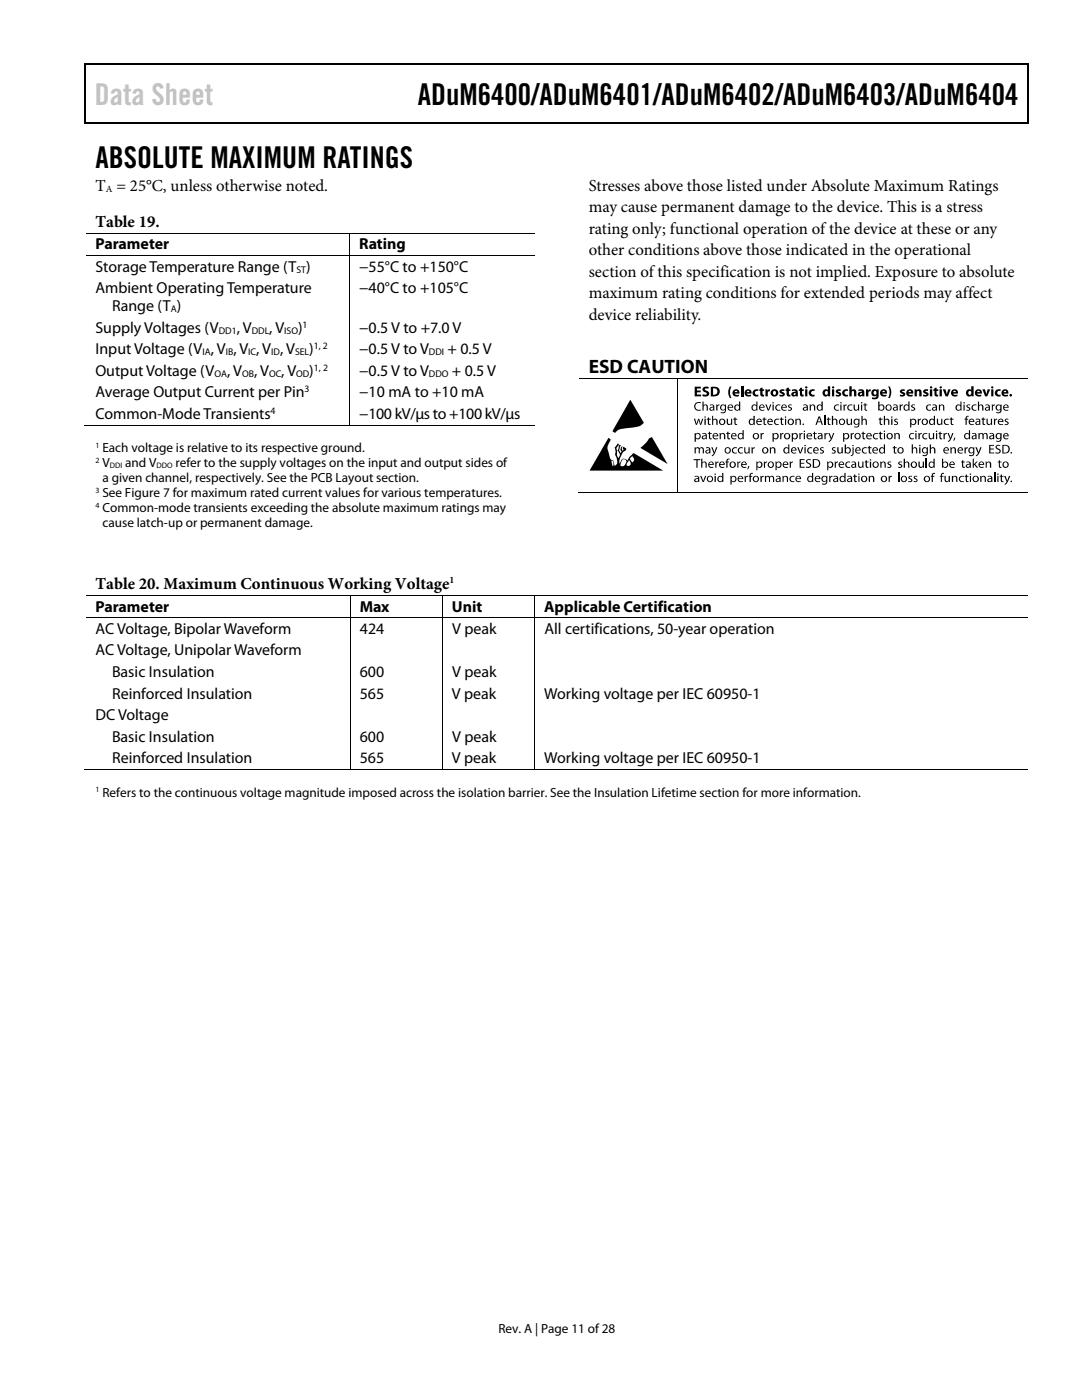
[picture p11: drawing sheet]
<svg xmlns="http://www.w3.org/2000/svg" width="216mm" height="279mm" viewBox="0 0 216 279" stroke-linecap="round" stroke-linejoin="round" font-family="sans-serif">
<defs><g id="words">
<text font-size="6" fill="#c0c0c0" x="18.9" y="21">Data Sheet</text>
<g font-size="6">
<text x="83.4" y="21">ADuM6400/ADuM6401/ADuM6402/ADuM6403/ADuM6404</text>
<text x="19" y="33.6">ABSOLUTE MAXIMUM RATINGS</text>
</g>
<text font-size="3.9" x="117.5" y="74.5">ESD CAUTION</text>
<g font-size="3.3">
<text x="19" y="38.1">T = 25°C, unless otherwise noted.</text>
<text x="117.5" y="38.1">Stresses above those listed under Absolute Maximum Ratings</text>
<text x="19" y="45.2">Table 19.</text>
<text x="117.5" y="42.4">may cause permanent damage to the device. This is a stress</text>
<text x="117.5" y="46.7">rating only; functional operation of the device at these or any</text>
<text x="117.5" y="50.9">other conditions above those indicated in the operational</text>
<text x="117.5" y="55.2">section of this specification is not implied. Exposure to absolute</text>
<text x="117.5" y="59.5">maximum rating conditions for extended periods may affect</text>
<text x="117.5" y="63.8">device reliability.</text>
<text x="19.1" y="117.5">Table 20. Maximum Continuous Working Voltage</text>
</g>
<g font-size="3.2">
<text x="19" y="49.8">Parameter</text>
<text x="71.7" y="49.8">Rating</text>
<text x="19" y="54.3">Storage Temperature Range (T )</text>
<text x="19" y="58.6">Ambient Operating Temperature</text>
<text x="71.7" y="54.3">−55°C to +150°C</text>
<text x="71.7" y="58.5">−40°C to +105°C</text>
<text x="22.4" y="62.1">Range (T )</text>
<text x="19" y="66.4">Supply Voltages (V</text>
<text x="19" y="70.7">Input Voltage (V , V , V , V , V</text>
<text x="47.2" y="66.4">, V</text>
<text x="53.7" y="66.4">, V</text>
<text x="59.5" y="66.4">)</text>
<text x="61.7" y="70.7">)</text>
<text x="71.7" y="70.7">−0.5 V to V</text>
<text x="71.7" y="66.4">−0.5 V to +7.0 V</text>
<text x="89.3" y="70.7">+ 0.5 V</text>
<text x="19" y="75">Output Voltage (V</text>
<text x="45.3" y="75">, V</text>
<text x="50.7" y="75">, V</text>
<text x="56.1" y="75">, V</text>
<text x="61.7" y="75">)</text>
<text x="71.7" y="75">−0.5 V to V</text>
<text x="90.2" y="75">+ 0.5 V</text>
<text x="19" y="79.3">Average Output Current per Pin</text>
<text x="19" y="83.6">Common-Mode Transients</text>
<text x="71.7" y="79.3">−10 mA to +10 mA</text>
<text x="71.7" y="83.6">−100 kV/μs to +100 kV/μs</text>
<text x="19" y="122.1">Parameter</text>
<text x="71.8" y="122.1">Max</text>
<text x="90.2" y="122.1">Unit</text>
<text x="108.6" y="122.1">Applicable Certification</text>
<text x="19" y="126.5">AC Voltage, Bipolar Waveform</text>
<text x="19" y="130.8">AC Voltage, Unipolar Waveform</text>
<text x="71.8" y="126.5">424</text>
<text x="90.2" y="126.5">V peak</text>
<text x="108.6" y="126.5">All certifications, 50-year operation</text>
<text x="22.4" y="135.1">Basic Insulation</text>
<text x="71.8" y="135.1">600</text>
<text x="90.2" y="135.1">V peak</text>
<text x="19" y="143.7">DC Voltage</text>
<text x="22.4" y="139.4">Reinforced Insulation</text>
<text x="71.8" y="139.4">565</text>
<text x="90.2" y="139.4">V peak</text>
<text x="108.6" y="139.4">Working voltage per IEC 60950-1</text>
<text x="22.4" y="148">Basic Insulation</text>
<text x="71.8" y="148">600</text>
<text x="90.2" y="148">V peak</text>
<text x="22.4" y="152.3">Reinforced Insulation</text>
<text x="71.8" y="152.3">565</text>
<text x="90.2" y="152.3">V peak</text>
<text x="108.6" y="152.3">Working voltage per IEC 60950-1</text>
</g>
<g font-size="2.6">
<text x="20.4" y="90.3">Each voltage is relative to its respective ground.</text>
<text x="20.4" y="93.3">V</text>
<text x="25" y="93.3">and V</text>
<text x="35" y="93.3">refer to the supply voltages on the input and output sides of</text>
<text x="20.4" y="99.3">See Figure 7 for maximum rated current values for various temperatures.</text>
<text x="20.4" y="96.3">a given channel, respectively. See the PCB Layout section.</text>
<text x="20.4" y="102.3">Common-mode transients exceeding the absolute maximum ratings may</text>
<text x="20.4" y="105.3">cause latch-up or permanent damage.</text>
<text x="20.4" y="159">Refers to the continuous voltage magnitude imposed across the isolation barrier. See the Insulation Lifetime section for more information.</text>
<text x="99.5" y="266">Rev. A | Page 11 of 28</text>
</g>
<g font-size="1.9">
<text x="21.1" y="38.3">A</text>
<text x="59.2" y="54.4">ST</text>
<text x="34.1" y="62.3">A</text>
<text x="60.4" y="65.4">1</text>
<text x="40.4" y="70.9">IA</text>
<text x="43.7" y="66.6">DD1</text>
<text x="45" y="70.9">IB</text>
<text x="49.6" y="70.9">IC</text>
<text x="50.2" y="66.6">DDL</text>
<text x="54.1" y="70.9">ID</text>
<text x="56.7" y="66.6">ISO</text>
<text x="58.9" y="70.9">SEL</text>
<text x="62.6" y="69.7">1, 2</text>
<text x="85.6" y="70.9">DDI</text>
<text x="42.8" y="75.2">OA</text>
<text x="48.3" y="75.2">OB</text>
<text x="53.7" y="75.2">OC</text>
<text x="59.1" y="75.2">OD</text>
<text x="62.6" y="74">1, 2</text>
<text x="85.6" y="75.2">DDO</text>
<text x="54" y="82.5">4</text>
<text x="60.8" y="78.3">3</text>
<text x="89.7" y="116.3">1</text>
</g>
<g font-size="1.6">
<text x="19" y="89.4">1</text>
<text x="19" y="92.4">2</text>
<text x="21.9" y="93.5">DDI</text>
<text x="31.2" y="93.5">DDO</text>
<text x="19" y="98.4">3</text>
<text x="19" y="101.4">4</text>
<text x="19" y="158.1">1</text>
</g>
</g></defs>
<g fill="#000">
<path d="M16.9 12.7h.2v1h-.2zM205.1 12.7h.2v1h-.2zM205.1 12.7h.2v.3h-.2zM81 24.4h.3v.3h-.3zM205.1 24.4h.2v.3h-.2zM138.6 77.2h1.2v.3h-.7v.4h.7v.4h-.7v.4h.8v.4h-1.3zM140.4 77.3l.9-.1 .1 .1-.1 .3a.49 .49 0 0 0-.7 .1l.2 .2a.64 .64 0 0 1 .7 .7 .64 .64 0 0 1-.8 .5l-.6-.1 .1-.3 .7 .1 .2-.2-.2-.2a.75 .75 0 0 1-.7-.9zM145.6 77.1h.4a2.39 2.39 0 0 0 0 2.3h-.3a1.98 1.98 0 0 1-.1-2.3zM147.8 77.1h.5v2h-.5zM150.4 77.9l.2-.2h.7v.3a.42 .42 0 0 0-.7 .4 .42 .42 0 0 0 .7 .3v.4a.76 .76 0 0 1-1-.2 .76 .76 0 0 1 .1-1zM151.7 77.4l.4-.1v.4h.4v.3h-.4l.1 .7 .3 .1v.3h-.3a.45 .45 0 0 1-.5-.5v-.6h-.2v-.3h.2zM152.7 77.7h.4v.3l.3-.3h.2v.4l-.4 .2v.8h-.5z"/>
<path d="M155.6 77.9l.5-.2 .4 .1v.2l-.5 .1 .2 .2a.43 .43 0 0 1 .3 .6l-.5 .2-.5-.1 .1-.3 .4 .1 .2-.1-.6-.4zM157 77.4l.4-.1v.4h.3v.3h-.3v.7l.3 .1v.3h-.3a.45 .45 0 0 1-.4-.5v-.6h-.2v-.3h.2zM159.6 77.4l.4-.1v.4h.4v.3h-.4l.1 .7 .3 .1v.3h-.3a.45 .45 0 0 1-.5-.5v-.6h-.2v-.3h.2zM161.6 77.9l.8-.2h.2l-.1 .3a.43 .43 0 0 0-.7 .4 .43 .43 0 0 0 .7 .3l.1 .4a.76 .76 0 0 1-1-.2 .76 .76 0 0 1 0-1zM166.8 77.9l.6-.2 .4 .1-.1 .2-.5 .1 .3 .2a.43 .43 0 0 1 .3 .6l-.6 .2-.4-.1v-.3l.4 .1 .2-.1-.6-.4zM168.3 77.9l.8-.2h.1v.3a.42 .42 0 0 0-.7 .4 .42 .42 0 0 0 .7 .3v.4a.76 .76 0 0 1-1-.2 .76 .76 0 0 1 .1-1zM169.5 77.1h.4v.8a.53 .53 0 0 1 .7-.2 .53 .53 0 0 1 .3 .6v.8h-.5v-.9l-.2-.2-.3 .2v.9h-.4zM172.8 77.7h.4v.3l.3-.3h.2v.4h-.2l-.2 .2v.8h-.5zM177.2 77.1h.3a2.08 2.08 0 0 1 0 2.3h-.3a2.39 2.39 0 0 0 0-2.3zM179.6 77.9l.6-.2 .4 .1-.1 .2-.5 .1 .3 .2a.43 .43 0 0 1 .3 .6l-.6 .2-.5-.1 .1-.3 .4 .1 .2-.1-.6-.4zM182.5 77.7h.4v.2l.2-.2a.54 .54 0 0 1 .8 .6v.8h-.5v-.9l-.2-.2-.3 .3v.8h-.4zM184.3 77.9l.5-.2 .4 .1-.1 .2-.5 .1 .6 .4v.4l-.2 .2-.8-.1 .1-.3 .3 .1 .2-.1-.6-.4z"/>
<path d="M186.5 77.4l.4-.1v.4h.3v.3h-.3v.7l.3 .1v.3h-.3a.45 .45 0 0 1-.4-.5v-.6h-.3v-.3h.3zM188.1 77.7h.5l.3 1 .3-1h.5l-.6 1.4h-.4zM196 77.7h.5l.3 1 .3-1h.5l-.6 1.4h-.4zM198.7 77.9l.8-.2h.2l-.1 .3a.41 .41 0 0 0-.6 .4 .41 .41 0 0 0 .6 .3l.1 .4a.76 .76 0 0 1-1-.2 .76 .76 0 0 1 0-1zM125.8 79.8l2.7 4.6-.3 .2a3.8 3.8 0 0 1-2.7 .8l-.6 .1a2.22 2.22 0 0 0-2.2 .9l-.5-.3zM129.5 87.5l.6-.3 3.1 5.4-5.4-3.2 1.1-1zM138.6 89.3h.2v.2a.46 .46 0 0 1 .8 0l.4-.3 .4 .2 .1 1.1h-.3v-.9l-.3-.2-.3 .3v.8h-.2v-.9l-.3-.2-.2 .2-.1 .9h-.2zM138.5 83.6h.2l.3 1 .3-1h.2l.3 1 .3-1h.2l-.4 1.2h-.2l-.3-1-.3 1h-.2zM138.4 91.6h1.3v.2h-.5v1.5h-.2v-1.5h-.6zM138.8 80.5a1.06 1.06 0 0 1 1.1-.2l-.1 .2a.72 .72 0 0 0-1.1 .6 .72 .72 0 0 0 1.1 .6l.1 .2a.92 .92 0 0 1-1.2-.3 .92 .92 0 0 1 .1-1.1zM139.9 91.5h.2v.8a.51 .51 0 0 1 .8 0l.1 1h-.2v-.6a.32 .32 0 0 0-.3-.4 .32 .32 0 0 0-.4 .3v.7h-.2zM139.7 95h.3l.3 1 .4-1h.2l-.5 1.2h-.2z"/>
<path d="M140.2 80.1h.2v.8l.4-.2 .4 .2v1h-.2v-.8a.31 .31 0 0 0-.4-.2 .31 .31 0 0 0-.2 .3v.7h-.2zM141.2 83.4l.3-.1v.3h.3v.2h-.3v.8h.3l-.1 .2h-.3l-.1-.2-.1-.8h-.2zM141.5 86.2l.2-.1v.3h.3v.2h-.3v.8l.3 .1-.1 .2h-.2l-.2-.3v-.8h-.3v-.2h.3zM142.1 83h.2v.8l.3-.2h.3a1.23 1.23 0 0 1 .3 1.2h-.3v-.5a.35 .35 0 0 0-.1-.5 .35 .35 0 0 0-.5 .2v.8h-.2zM141.9 89.3h.3l.3 1 .4-1h.3l-.7 1.5-.4 .3-.1-.2 .4-.5zM142.7 92.1h.2v.3l.5-.3v.2h-.3l-.1 .3v.7h-.3zM142.9 80.7h.2v.3l.5-.3v.2l-.3 .1-.1 .2v.7h-.3zM143.6 86.4h.2v.2l.1-.1a.52 .52 0 0 1 .7 .1l.1 1.1h-.2v-.7a.32 .32 0 0 0-.3-.4 .32 .32 0 0 0-.4 .3v.8h-.2zM145.1 91.6h.5v.1l-.4 .2v.2h.3v.2h-.3v1h-.3v-1h-.2v-.2h.2zM145.1 86.2l.3-.1v.3h.3v.2h-.3v.8l.3 .1v.2h-.4l-.2-.3v-.8h-.2v-.2h.2zM145 83.6h.2l.1 .9 .2 .1 .4-.2v-.8h.2v1.2h-.2v-.2l-.1 .1a.48 .48 0 0 1-.7-.1zM146.5 83.4l.3-.1v.3h.3v.2h-.3v.8h.3v.2h-.4l-.1-.2-.1-.8h-.2z"/>
<path d="M146.2 89.4l.5-.2 .4 .1-.1 .2a.48 .48 0 0 0-.7 .4 .48 .48 0 0 0 .7 .4v.1a.66 .66 0 0 1-.8-.1 .66 .66 0 0 1 0-.9zM147.1 92.1h.2v.3l.4-.3v.2l-.4 .3v.7h-.2zM147.4 89.4l.5-.2 .3 .1v.2a.48 .48 0 0 0-.8 .4 .48 .48 0 0 0 .8 .4v.1a.66 .66 0 0 1-.8-.1 .66 .66 0 0 1 0-.9zM148.6 95h.2v.2l.4-.2v.2h-.2l-.2 .2v.8h-.2zM149.3 93h.2l-.2 .6-.2 .1zM149.7 94.5l.5-.1v.2l-.4 .1v.3h.3v.1h-.3v1.1h-.2v-1.1h-.2v-.1h.2zM148.5 89.3h.2v.9l.3 .1 .3-.2 .1-.8h.2v1.2h-.2v-.2l-.1 .1a.48 .48 0 0 1-.7-.1zM149.9 89.3h.3v.2l.4-.3v.3l-.4 .2v.8h-.2zM151.7 95h.3v.2l.4-.2v.2l-.4 .2v.8h-.3zM151.7 86.4h.3v.3l.4-.3v.2l-.2 .1-.2 .2v.8h-.2zM152.4 92.1h.2v.3l.5-.3v.2l-.4 .3v.7h-.3zM152.4 83.4l.2-.1v.3h.3v.2h-.3v.8h.3l-.1 .2h-.2l-.2-.2v-.8h-.2z"/>
<path d="M152.6 95h.2v.2l.3-.2h.3l.2 .2 .3-.2h.3l.3 .5v.7h-.3v-.9l-.2-.2-.3 .2-.1 .9h-.2v-.9l-.2-.2-.3 .2v.9h-.3zM152.7 80.7h.3l.3 1 .4-1h.2l-.5 1.2h-.2zM153.6 89.3h.2v.2l.1-.1a.49 .49 0 0 1 .7 0l.1 1.1h-.2l-.1-.9-.2-.2-.4 .3v.8h-.2zM154.6 83.7l.5-.2 .3 .1v.2a.48 .48 0 0 0-.7 .4 .48 .48 0 0 0 .7 .4v.2a.65 .65 0 0 1-.8-.2 .65 .65 0 0 1 0-.9zM155.7 86.4h.2v.3l.4-.3v.2l-.2 .1-.2 .2v.8h-.2zM154.9 80.9l.5-.2 .3 .1v.1a.48 .48 0 0 0-.8 .4 .48 .48 0 0 0 .8 .4v.2a.67 .67 0 0 1-.9-.1 .67 .67 0 0 1 .1-.9zM155.8 83.4l.2-.1v.3h.4v.2h-.4l.1 .8h.2v.2h-.3l-.2-.2v-.8h-.2zM156.1 95h.2v.2l.1-.1a.52 .52 0 0 1 .8 0v1.1h-.2v-.9l-.3-.2-.3 .3v.8h-.3zM157.3 80.9l.4-.2 .3 .1-.1 .1h-.4v.2l.2 .1a.36 .36 0 0 1 .3 .3 .36 .36 0 0 1-.2 .4h-.6l.1-.2 .5 .1v-.3l-.2-.1a.36 .36 0 0 1-.3-.5zM157.6 92.1h.2v.3l.4-.3v.2h-.2l-.2 .3v.7h-.2zM157.7 95.1l.5-.1h.4l-.1 .2a.48 .48 0 0 0-.7 .4 .48 .48 0 0 0 .7 .4v.2a.66 .66 0 0 1-.8-.2 .66 .66 0 0 1 0-.9zM158.7 83.6h.2v.2l.1-.1a.49 .49 0 0 1 .7 0l.1 1.1h-.2v-.5a.35 .35 0 0 0-.2-.5 .35 .35 0 0 0-.5 .2v.8h-.2z"/>
<path d="M159.1 89.3h.2l.4 1 .3-1h.3l-.5 1.2h-.2zM159.5 86.4h.2v.3l.4-.3v.2l-.4 .3v.8h-.2zM160.2 84.6h.2v.2h-.2zM159.6 91.6h.9v.2h-.7v.6h.7v.1h-.7v.7h.8v.1h-1zM160.9 91.8l.5-.2 .4 .1-.1 .2-.3-.1-.3 .1v.3l.3 .2a.51 .51 0 0 1 .4 .7l-.6 .3-.4-.1v-.2l.2 .1a.42 .42 0 0 0 .6-.3l-.3-.3a.48 .48 0 0 1-.4-.8zM161.5 80.7h.3v.2l.1-.1a.5 .5 0 0 1 .7 .1l.1 1h-.3v-.8l-.3-.2-.3 .2v.8h-.2zM161.2 89.4l.6-.2 .3 .1-.1 .2a.48 .48 0 0 0-.7 .4 .48 .48 0 0 0 .7 .4l.1 .1a.66 .66 0 0 1-.9-.1 .66 .66 0 0 1 0-.9zM162.4 86.2l.2-.1v.3h.4v.2h-.4l.1 .8 .2 .1v.2h-.3l-.2-.3v-.8h-.2v-.2h.2zM163.7 89.4l.3-.2 .4 .1-.1 .2-.3-.1-.2 .2 .6 .5a.51 .51 0 0 1-.8 .3v-.1h.5v-.2l-.2-.1a.36 .36 0 0 1-.2-.6zM164.5 83h.2v1.8h-.2zM164.5 86.4h.2v.3l.4-.3v.2l-.3 .3-.1 .8h-.2zM165.2 83.4l.2-.1v.3h.3v.2h-.3v.8h.3v.2h-.3l-.2-.2v-.8h-.2z"/>
<path d="M165.4 95h.3v.2l.4-.2v.2h-.2l-.2 .3v.7h-.2zM165.3 86.4h.2l.4 1 .3-1h.3l-.7 1.5-.4 .3-.1-.2a.4 .4 0 0 0 .5-.5zM166 83h.2v.8l.3-.2h.3a1.26 1.26 0 0 1 .3 1.2h-.2l-.1-.9-.3-.2-.3 .3v.8h-.2zM166 89.4l.4-.2 .3 .1v.2h-.4v.2l.1 .1a.36 .36 0 0 1 .4 .3 .36 .36 0 0 1-.2 .4l-.7-.1 .1-.1 .3 .1 .2-.2-.5-.5zM166.5 92.1h.3v.3l.4-.3v.2h-.2l-.2 .3v.7h-.2zM166.6 80.9l.5-.2 .3 .1v.1a.48 .48 0 0 0-.8 .5 .48 .48 0 0 0 .8 .3v.2a.66 .66 0 0 1-.9-.1 .66 .66 0 0 1 .1-.9zM167.1 89.3h.2v.9l.3 .1 .3-.2v-.8h.3v1.2h-.2v-.2l-.1 .1a.47 .47 0 0 1-.8-.1zM168.3 80.7h.2v.3l.4-.3v.2l-.3 .3v.7h-.3zM168.8 92.3l.5-.2 .4 .1-.1 .1a.48 .48 0 0 0-.7 .5 .48 .48 0 0 0 .7 .4l.1 .1a.66 .66 0 0 1-.9-.1 .66 .66 0 0 1 0-.9zM169.7 86.4h.2l.1 .3 .4-.3v.2l-.4 .3v.8h-.2zM168.9 83.6h.3v.9l.2 .1 .4-.2v-.8h.2v1.2h-.2v-.2l-.1 .1a.48 .48 0 0 1-.7-.1zM169.2 80.9l.6-.2 .3 .1-.1 .1a.48 .48 0 0 0-.7 .4 .48 .48 0 0 0 .7 .4l.1 .2a.66 .66 0 0 1-.9-.1 .66 .66 0 0 1 0-.9z"/>
<path d="M170.4 94.7h.3v.3h.3v.1h-.3v.9h.3l-.1 .2h-.3l-.1-.2-.1-.9h-.2v-.1h.2zM170.3 80.7h.3v.9l.3 .2 .3-.3v-.8h.2v1.2h-.2v-.2l-.1 .2a.49 .49 0 0 1-.7-.1zM171.9 83h.2v.8l.3-.2h.3a1.31 1.31 0 0 1 .3 1.2h-.3v-.7a.31 .31 0 0 0-.2-.4 .31 .31 0 0 0-.4 .4v.7h-.2zM171.2 92.1h.2l.1 .9 .2 .2 .4-.3v-.8h.2v1.2h-.2v-.1l-.1 .1a.45 .45 0 0 1-.7-.1zM172.1 86.2l.2-.1v.3h.4v.2h-.4l.1 .8 .3 .1v.2h-.4l-.2-.3v-.8h-.2v-.2h.2zM172.5 80.5l.2-.1v.3h.4v.2h-.4l.1 .8 .2 .1v.1l-.3 .1-.2-.2v-.9h-.2v-.2h.2zM172.1 89.4l.6-.2 .3 .1-.1 .2a.48 .48 0 0 0-.7 .4 .48 .48 0 0 0 .7 .4l.1 .1a.66 .66 0 0 1-.9-.1 .66 .66 0 0 1 0-.9zM172.7 91.9l.3-.1v.3h.3v.2h-.3v.8l.3 .1v.1l-.4 .1-.2-.3v-.8h-.1zM173.3 95h.2l.1 .2 .1-.1a.5 .5 0 0 1 .7 0l.1 1.1h-.3v-.9l-.3-.2-.3 .3v.8h-.2zM173.3 89h.3v.3h.3v.2h-.3v.8h.3l-.1 .2h-.3l-.1-.2-.1-.8h-.2zM174.3 86.6l.6-.2 .3 .1-.1 .1a.48 .48 0 0 0-.7 .4 .48 .48 0 0 0 .7 .4l.1 .2a.66 .66 0 0 1-.9-.1 .66 .66 0 0 1 0-.9zM175.6 92.1h.3v.2l.1-.1a.47 .47 0 0 1 .7 .1v1h-.2v-.8l-.3-.2-.3 .3v.7h-.2z"/>
<path d="M175.5 83.4l.2-.1v.3h.4v.2h-.4l.1 .8h.3v.2h-.4l-.2-.2v-.8h-.2zM175.5 86.2l.3-.1v.3h.3v.2h-.3v.8l.3 .1-.1 .2h-.3l-.1-.3-.1-.8h-.2v-.2h.2zM176.4 83h.2v.8l.3-.2h.3a1.26 1.26 0 0 1 .3 1.2h-.3v-.5a.35 .35 0 0 0-.1-.5 .35 .35 0 0 0-.5 .2v.8h-.2zM177.1 92.3l.4-.2 .3 .1v.1h-.4v.2l.2 .1a.38 .38 0 0 1 .3 .3 .38 .38 0 0 1-.2 .4h-.7l.1-.2 .3 .1 .3-.2-.6-.4zM177.3 95h.2v.2l.4-.2v.2h-.2l-.1 .2-.1 .8h-.2zM178.5 83.7l.4-.2 .3 .1-.1 .2h-.4v.2l.2 .1a.38 .38 0 0 1 .3 .3 .38 .38 0 0 1-.2 .4l-.6-.1v-.1l.4 .1 .2-.2-.6-.5zM178.4 86.4h.2l.1 .2 .1-.1a.5 .5 0 0 1 .7 .1l.1 1.1h-.3v-.9l-.3-.2-.3 .2v.9h-.2zM178.1 89.3h.3v-.3h.2v.3h.3v.2h-.3v.8h.3v.2l-.5-.1v-.9h-.3zM179.2 94.4h.2v1.8h-.2zM179.3 92.3l.4-.2 .3 .1-.1 .1h-.4v.2l.2 .1a.37 .37 0 0 1 .3 .3 .37 .37 0 0 1-.2 .4h-.6v-.2l.4 .1 .2-.2-.5-.4zM179.5 80.7h.2v.3l.5-.3v.2l-.3 .1-.1 .2-.1 .7h-.2zM180.3 91.5h.3v.8l.3-.2h.3a1.29 1.29 0 0 1 .2 1.2h-.2v-.7a.32 .32 0 0 0-.3-.3 .32 .32 0 0 0-.3 .3v.7h-.3z"/>
<path d="M181.3 95.1l.4-.1h.3l-.1 .2-.2-.1-.2 .2 .6 .6a.52 .52 0 0 1-.9 .2l.1-.1 .3 .1 .2-.2-.5-.5zM181.9 80.9l.4-.2 .3 .1-.1 .1h-.4v.2l.2 .1a.38 .38 0 0 1 .3 .6l-.5 .2-.3-.1v-.2l.3 .1 .3-.2-.6-.4zM181.9 88.7h.3v.8a.49 .49 0 0 1 .8-.1v1.1h-.2v-.9l-.3-.2-.3 .3v.8h-.3zM182.4 95.1l.4-.1h.2v.2h-.4v.2l.2 .1a.37 .37 0 0 1 .3 .3 .37 .37 0 0 1-.2 .4l-.6-.1v-.1l.3 .1 .3-.2-.6-.5zM181.6 86.6l.5-.2 .3 .1-.1 .1a.48 .48 0 0 0-.7 .4 .48 .48 0 0 0 .7 .4l.1 .2a.66 .66 0 0 1-.9-.1 .66 .66 0 0 1 .1-.9zM183.1 83.6h.2v.2l.5-.3v.3h-.2l-.2 .3v.7h-.3zM183.3 86.4h.2v.3l.4-.3v.2l-.2 .1-.2 .2v.8h-.2zM183.3 92.1h.2v.9l.3 .2 .3-.3v-.8h.3v1.2h-.3v-.1v.1a.47 .47 0 0 1-.8-.1zM184.7 91.5h.3v1.8h-.3zM184.2 86.6l.5-.2 .3 .1v.1a.48 .48 0 0 0-.7 .4 .48 .48 0 0 0 .7 .4v.2a.66 .66 0 0 1-.8-.1 .66 .66 0 0 1 0-.9zM185.5 88.7h.3v.8l.3-.2h.3a1.27 1.27 0 0 1 .2 1.2h-.2v-.9l-.3-.2-.3 .3v.8h-.3zM185 80.9l.5-.2 .3 .1-.1 .1a.47 .47 0 0 0-.7 .4 .47 .47 0 0 0 .7 .4l.1 .2a.66 .66 0 0 1-.9-.1 .66 .66 0 0 1 .1-.9z"/>
<path d="M186.1 94.5l.5-.1v.2l-.4 .1-.1 .3h.4v.1h-.4v1.1h-.2v-1.1h-.2v-.1h.2zM185.3 86.4h.2l.1 .9 .2 .2 .3-.2 .1-.9h.2v1.3h-.2v-.3l-.1 .2a.44 .44 0 0 1-.7-.1zM187.3 80.7h.2l.1 .2v-.1a.49 .49 0 0 1 .7 .1l.1 1h-.2v-.8l-.3-.2-.3 .3v.7h-.3zM187.5 86.2l.2-.1v.3h.3v.2h-.3v.6v.2l.3 .1-.1 .2h-.2l-.2-.3v-.8h-.2zM187.9 94.5l.5-.1-.1 .2-.3 .1-.1 .3h.4v.1h-.4v1.1h-.2v-1.1h-.2v-.1h.2zM186.9 83.6h.3v.9l.3 .1 .3-.2v-.8h.2v1.2h-.2v-.2l-.1 .1a.47 .47 0 0 1-.7-.1zM188.3 86.4h.2v.3l.4-.3v.2l-.2 .1-.2 .2v.8h-.2zM189.1 86.4h.2l.4 1 .3-1h.3l-.7 1.5-.4 .3-.1-.2 .4-.4zM188.5 83.7l.5-.2 .3 .1v.2a.48 .48 0 0 0-.7 .4 .48 .48 0 0 0 .7 .4v.2a.66 .66 0 0 1-.8-.2 .66 .66 0 0 1 0-.9zM188.5 95h.2v.9l.3 .1 .3-.2v-.8h.2v1.2h-.2v-.2l-.1 .1a.47 .47 0 0 1-.7-.1zM189.6 89.3h.2l.1 .2 .1-.1a.47 .47 0 0 1 .7 0l.1 1.1h-.3v-.9l-.3-.2-.3 .3v.8h-.2zM189.5 83.6h.2v-.2l.2-.1v.3h.4v.2h-.4l.1 .8h.2l.1 .2-.5-.1-.1-.9h-.2z"/>
<path d="M189.9 95h.2l.1 .2 .1-.1a.49 .49 0 0 1 .7 0v1.1h-.2v-.9l-.3-.2-.3 .3v.8h-.3zM190.4 87.4l.2-.1-.2 .6-.2 .1zM192 91.9l.2-.1v.3h.3v.2h-.3v.8l.3 .1v.1l-.3 .1-.2-.3v-.8h-.2zM191.5 95.1l.5-.1h.3v.2a.48 .48 0 0 0-.7 .4 .48 .48 0 0 0 .7 .4v.2a.66 .66 0 0 1-.8-.2 .66 .66 0 0 1 0-.9zM192.5 89.3h.2v.2l.4-.3v.3h-.2l-.2 .2v.8h-.2zM192.8 83.1l.5-.1v.2l-.4 .1v.3h.3v.2h-.3v1h-.2v-1h-.2v-.2h.2zM192.9 80.9l.4-.2 .3 .1-.1 .1h-.4v.2l.2 .1a.38 .38 0 0 1 .3 .6l-.5 .2-.3-.1v-.2l.5 .1v-.3l-.1-.1a.36 .36 0 0 1-.3-.5zM192.7 94.7h.2v.3h.4v.1h-.4l.1 .9h.2l.1 .2h-.4l-.2-.2v-.9h-.2v-.1h.2zM194.1 91.5h.2v1.2l.5-.6h.3l-.5 .5 .6 .7h-.3l-.5-.5-.1 .1v.4h-.2zM194 80.9l.5-.2 .4 .1-.1 .1a.47 .47 0 0 0-.7 .4 .47 .47 0 0 0 .7 .4l.1 .2a.66 .66 0 0 1-.9-.1 .66 .66 0 0 1 0-.9zM194.6 89.3h.3l.4 1 .3-1h.3l-.5 1.2-.6 .6-.1-.2 .4-.5zM195.1 80.1h.3v.8a.48 .48 0 0 1 .8 0v1h-.2v-.8l-.3-.2-.3 .3v.7h-.3z"/>
<path d="M195.2 86.4h.3v.2a.45 .45 0 0 1 .7 0l.5-.2 .3 .2 .1 1.1h-.2l-.1-.9-.2-.2-.3 .2v.9h-.3v-1l-.2-.1-.3 .2v.9h-.3zM195.6 95h.2v.2l.1-.1a.51 .51 0 0 1 .7 0l.1 1.1h-.2v-.9l-.3-.2-.3 .3-.1 .8h-.2zM195.8 83.6h.2v-.2l.3-.1v.3h.3v.2h-.3v.8h.3v.2l-.5-.1-.1-.9h-.2zM196.7 92.1h.2v.2l.1-.1a.51 .51 0 0 1 .7 .1l.1 1h-.3v-.6a.32 .32 0 0 0-.3-.4 .32 .32 0 0 0-.3 .3v.7h-.2zM197.9 80.7h.2v.3l.4-.3v.2l-.4 .3v.7h-.2zM196.8 83.6h.3v.9l.3 .1 .3-.2v-.8h.3v1.2h-.2l-.1-.2-.1 .1a.47 .47 0 0 1-.7-.1zM197.4 88.8h1v.2h-.8v.5h.7v.2h-.7v.6h.8v.2h-1zM198.3 83.6h.2v.2l.5-.3v.3h-.2l-.2 .3v.7h-.3zM198.4 94.4h.2v1.8h-.2zM198.7 89l.5-.2 .4 .1-.1 .1-.3-.1-.3 .2 .1 .3a.56 .56 0 0 1 .6 .4 .56 .56 0 0 1-.2 .7h-.7l-.1-.1 .1-.2a.39 .39 0 0 0 .5 .2 .39 .39 0 0 0 .1-.6l-.2-.1a.5 .5 0 0 1-.4-.7zM199.1 92.1h.2v-.2l.2-.1v.3h.4v.2h-.4l.1 .8 .2 .1v.1h-.4l-.1-1h-.2zM199.7 94.7h.2v.3h.4v.1h-.4l.1 .9h.2v.2h-.3l-.2-.2v-.9h-.2v-.1h.2z"/>
<path d="M200.5 83.7l.4-.2 .3 .1v.2h-.5v.2l.2 .1a.37 .37 0 0 1 .4 .3 .37 .37 0 0 1-.3 .4l-.6-.1 .1-.1 .3 .1 .2-.2-.5-.5zM200.4 95h.2l.4 .9 .3-.9h.3l-.5 1.2-.6 .6-.1-.2 .5-.4zM201.7 90.3h.2v.2h-.2zM201.7 96h.2v.2h-.2z"/>
<path d="M141.8 77.2a1.48 1.48 0 0 1 1.8 .6 1.17 1.17 0 0 1-1.6 1.3h-.2zM142.3 77.5v1.3a.67 .67 0 0 0 .9-.7 .67 .67 0 0 0-.9-.6z"/>
<path d="M146.3 77.9a.69 .69 0 0 1 .9-.2 .69 .69 0 0 1 .3 .8h-.9l.2 .3 .6-.1 .1 .3a.79 .79 0 0 1-1.1 0 .79 .79 0 0 1-.1-1.1zM146.7 78l-.1 .3h.6l-.2-.3z"/>
<path d="M148.7 77.9a.69 .69 0 0 1 .9-.2 .69 .69 0 0 1 .3 .8h-.9a.51 .51 0 0 0 .8 .2l.1 .3a.79 .79 0 0 1-1.1 0 .79 .79 0 0 1-.1-1.1zM149.1 78l-.1 .3h.5l-.1-.3z"/>
<path d="M153.8 78.4a.76 .76 0 0 1 1.5 0 .76 .76 0 0 1-1.5 0zM154.2 78.5a.36 .36 0 0 0 .7 0 .36 .36 0 0 0-.7 0z"/>
<path d="M158 77.8l.3-.1a.62 .62 0 0 1 .9 .6v.8h-.4v-.1a.47 .47 0 0 1-.7 0 .47 .47 0 0 1 0-.7l.6-.1-.2-.2-.4 .1zM158.4 78.5l.1 .3 .2-.1v-.3z"/>
<path d="M160.7 77.2h.4v.3h-.4zM160.7 77.7h.4v1.4h-.4z"/>
<path d="M164.3 77.9a.59 .59 0 0 1 .9-.1v-.7h.5v2h-.5v-.2a.66 .66 0 0 1-.9 .1 .66 .66 0 0 1-.1-.9zM164.7 78.1l-.1 .1a.41 .41 0 0 0 .3 .6 .38 .38 0 0 0 .3-.5 .38 .38 0 0 0-.5-.2z"/>
<path d="M166.1 77.2h.3v.3h-.3zM166 77.7h.5v1.4h-.5z"/>
<path d="M171.3 77.8l.3-.1a.65 .65 0 0 1 .9 .6v.8h-.4l-.1-.1a.48 .48 0 0 1-.7 0 .48 .48 0 0 1 .1-.7l.6-.1a.43 .43 0 0 0-.7-.1zM171.6 78.5v.3h.2l.2-.4z"/>
<path d="M174 77.9l.5-.2 .4 .2v-.2h.4v.4a1.58 1.58 0 0 1-.2 1.4l-.4 .2h-.6l-.1-.1 .1-.4a.47 .47 0 0 0 .5 .2 .47 .47 0 0 0 .3-.5 .66 .66 0 0 1-1-.1 .66 .66 0 0 1 .1-.9zM174.5 78l-.2 .2a.4 .4 0 0 0 .3 .6 .37 .37 0 0 0 .3-.5 .37 .37 0 0 0-.4-.3z"/>
<path d="M175.8 77.9a.68 .68 0 0 1 .8-.2 .68 .68 0 0 1 .4 .8h-1l.3 .3 .5-.1 .1 .3a.79 .79 0 0 1-1 0 .79 .79 0 0 1-.1-1.1zM176.2 78l-.2 .3h.6l-.1-.3z"/>
<path d="M181 77.9a.68 .68 0 0 1 .9-.2 .68 .68 0 0 1 .3 .8h-.9l.2 .3 .6-.1v.3a.78 .78 0 0 1-1 0 .78 .78 0 0 1-.1-1.1zM181.4 78l-.1 .3h.5l-.1-.3z"/>
<path d="M185.6 77.2h.4v.3h-.4zM185.5 77.7h.5v1.4h-.5z"/>
<path d="M187.5 77.2h.4v.3h-.4zM187.5 77.7h.4v1.4h-.4z"/>
<path d="M189.9 77.9a.69 .69 0 0 1 .9-.2 .69 .69 0 0 1 .3 .8h-.9l.2 .3 .6-.1 .1 .3a.79 .79 0 0 1-1.1 0 .79 .79 0 0 1-.1-1.1zM190.3 78l-.1 .3h.5l-.1-.3z"/>
<path d="M192.9 77.9l.5-.2 .4 .1v-.7h.5v2h-.4l-.1-.2a.69 .69 0 0 1-1 0 .69 .69 0 0 1 .1-1zM193.4 78.1l-.2 .1a.4 .4 0 0 0 .3 .6 .38 .38 0 0 0 .3-.5 .38 .38 0 0 0-.4-.2z"/>
<path d="M194.7 77.9a.68 .68 0 0 1 .9-.2 .68 .68 0 0 1 .3 .8h-.9l.2 .3 .6-.1v.3a.79 .79 0 0 1-1 0 .79 .79 0 0 1-.1-1.1zM195.1 78l-.1 .3h.5l-.1-.3z"/>
<path d="M197.8 77.2h.4v.3h-.4zM197.8 77.7h.4v1.4h-.4z"/>
<path d="M200 77.9a.69 .69 0 0 1 .9-.2 .69 .69 0 0 1 .3 .8h-.9l.2 .3 .6-.1v.3a.79 .79 0 0 1-1 0 .79 .79 0 0 1-.1-1.1zM200.4 78l-.1 .3h.5l-.1-.3z"/>
<path d="M121.4 87.4l-3.8 6.5h14.7l-5.9-3.5-.7 .7-.5 .8-.2-.2a.72 .72 0 0 0-.8-.1 .72 .72 0 0 0-.4 .7l-.1 .2a2.88 2.88 0 0 1 1.2-2.7l.1-.2-.6-.4v.6l-.2 .2-.1-.3 .1-.6-.1-.1-.2 .3a.66 .66 0 0 0 .1 .9l-.1 .2-.4-.6 .2-.7 .3-.2-.3-.1-.5 1.1 .2 .3a.71 .71 0 0 1-.1 1.2l-.1-.4-.1-.9a.8 .8 0 0 1 .3-1.2l.1-.2-.2-.2-.3 .5a.46 .46 0 0 0-.2 .8l-.1 1 .4 .7a1.02 1.02 0 0 1-.5 1.5l-.1-.5a.58 .58 0 0 0-.6-.8l-.2-.4-.2-.9a2.12 2.12 0 0 1 .3-2.4l.1-.3zM122 91.9a.65 .65 0 0 1 .4 .9l-.1 .2zM124.3 91.7a.58 .58 0 0 1 .7 .3 .58 .58 0 0 1-.3 .7 .59 .59 0 0 1-.9 .2l.1-.7zM125.4 91.9a.52 .52 0 0 1 .4 .7 .52 .52 0 0 1-.8 .2zM125.8 91.4l.3-.4a.68 .68 0 0 1 .4 .7 .68 .68 0 0 1-.4 .6l-.4-.7z"/>
<path d="M138.6 86.4h.2v.2a.58 .58 0 0 1 .9 0 .58 .58 0 0 1 0 .8 .58 .58 0 0 1-.8 .1v.7h-.3zM138.9 86.7v.1a.41 .41 0 0 0 .2 .6 .41 .41 0 0 0 .5-.4l-.2-.4z"/>
<path d="M138.6 95a.62 .62 0 0 1 .9 .4l.1 .8h-.3v-.1a.4 .4 0 0 1-.6 0 .4 .4 0 0 1 0-.6l.6-.1v-.1l-.3-.2-.4 .1zM138.8 95.7v.3h.4l.1-.2v-.2z"/>
<path d="M140.5 83.2a.15 .15 0 0 1 .3 0 .15 .15 0 0 1-.3 0zM140.6 83.6h.2v1.2h-.2z"/>
<path d="M140.1 86.5a.6 .6 0 0 1 .9 .4l.1 .8h-.2l-.1-.2a.41 .41 0 0 1-.6 .1 .41 .41 0 0 1 0-.6l.6-.1v-.2l-.3-.1-.3 .1zM140.3 87.1v.4l.4-.1 .1-.1v-.3z"/>
<path d="M141.5 92.3l.4-.2a.57 .57 0 0 1 .5 .7h-.9a.52 .52 0 0 0 .8 .4l.1 .1a.67 .67 0 0 1-.9-.1 .67 .67 0 0 1 0-.9zM141.7 92.3l-.2 .3h.7l-.1-.3z"/>
<path d="M141 95.6a.65 .65 0 0 1 1.3 0 .65 .65 0 0 1-1.3 0zM141.2 95.6a.45 .45 0 0 0 .9 0 .45 .45 0 0 0-.9 0z"/>
<path d="M140.8 89.3a.58 .58 0 0 1 1 .4v.8h-.3v-.1a.4 .4 0 0 1-.6 .1 .4 .4 0 0 1 0-.7l.6-.1v-.1l-.3-.2-.3 .1zM141 90v.3h.4l.1-.2v-.2z"/>
<path d="M142.3 86.6a.56 .56 0 0 1 .7-.1 .56 .56 0 0 1 .3 .6h-.9a.51 .51 0 0 0 .8 .3l.1 .2a.68 .68 0 0 1-.9-.1 .68 .68 0 0 1-.1-.9zM142.6 86.6l-.2 .3h.7l-.1-.3z"/>
<path d="M141.6 80.8l.5-.1 .4 .3 .1 .9h-.3v-.1a.45 .45 0 0 1-.4 .2 .45 .45 0 0 1-.4-.4 .6 .6 0 0 1 .8-.4l-.1-.3-.5 .1zM141.9 81.4l-.1 .4 .5-.2v-.3z"/>
<path d="M142.6 94.6a.14 .14 0 0 1 .2 0 .14 .14 0 0 1-.2 0zM142.6 95h.2v1.2h-.2z"/>
<path d="M143.6 92.3a.57 .57 0 0 1 .7-.2 .57 .57 0 0 1 .3 .7h-.9a.51 .51 0 0 0 .8 .4v.1a.68 .68 0 0 1-.9-.1 .68 .68 0 0 1 0-.9zM143.9 92.3l-.2 .3h.7l-.1-.3z"/>
<path d="M143.5 84.2a.65 .65 0 0 1 1.3 0 .65 .65 0 0 1-1.3 0zM143.7 84.2a.44 .44 0 0 0 .8 0 .44 .44 0 0 0-.8 0z"/>
<path d="M143.3 95.1l.4-.1 .4 .1v-.7h.2v1.8h-.2v-.2a.6 .6 0 0 1-.9 0 .6 .6 0 0 1 .1-.9zM143.5 95.2a.46 .46 0 0 0-.1 .5 .46 .46 0 0 0 .5 .3 .46 .46 0 0 0 .2-.6 .46 .46 0 0 0-.6-.2z"/>
<path d="M143.9 80.9l.4-.2 .4 .2v-.2h.2v1.1a.67 .67 0 0 1-.4 .6 .67 .67 0 0 1-.7 0v-.2l.2 .1a.45 .45 0 0 0 .5-.1 .45 .45 0 0 0 .2-.5 .59 .59 0 0 1-.9 0 .59 .59 0 0 1 .1-.8zM144.1 80.9a.48 .48 0 0 0-.2 .5 .48 .48 0 0 0 .4 .4 .44 .44 0 0 0 .4-.5 .44 .44 0 0 0-.6-.4z"/>
<path d="M144.6 89.9a.65 .65 0 0 1 1.3 0 .65 .65 0 0 1-1.3 0zM144.8 89.9a.44 .44 0 0 0 .8 0 .44 .44 0 0 0-.8 0z"/>
<path d="M145.3 80.9a.54 .54 0 0 1 .7-.2 .54 .54 0 0 1 .3 .7h-.9a.49 .49 0 0 0 .8 .3v.2a.67 .67 0 0 1-.9-.1 .67 .67 0 0 1 0-.9zM145.6 80.9l-.2 .3h.7l-.2-.3z"/>
<path d="M145.7 95h.2l.1 .2a.58 .58 0 0 1 .8 0 .58 .58 0 0 1 0 .8 .58 .58 0 0 1-.8 0v.7h-.2zM146.1 95.3l-.1 .1a.4 .4 0 0 0 .1 .6 .4 .4 0 0 0 .6-.2 .45 .45 0 0 0 0-.5 .45 .45 0 0 0-.5-.1z"/>
<path d="M146 86.6a.56 .56 0 0 1 .7-.1 .56 .56 0 0 1 .3 .6h-.9a.49 .49 0 0 0 .8 .3v.2a.67 .67 0 0 1-.9-.1 .67 .67 0 0 1 0-.9zM146.2 86.6l-.1 .3h.6l-.1-.3z"/>
<path d="M145.6 92.7a.65 .65 0 0 1 1.3 0 .65 .65 0 0 1-1.3 0zM145.8 92.8a.43 .43 0 0 0 .8 0 .43 .43 0 0 0-.8 0z"/>
<path d="M147.3 95.1a.55 .55 0 0 1 .7-.1 .55 .55 0 0 1 .3 .6h-.9a.5 .5 0 0 0 .8 .4v.1a.68 .68 0 0 1-.9-.1 .68 .68 0 0 1 0-.9zM147.6 95.2l-.2 .3h.7l-.1-.3z"/>
<path d="M146.7 80.9l.4-.2 .4 .2v-.8h.2v1.8h-.2v-.2a.6 .6 0 0 1-.9 .1 .6 .6 0 0 1 .1-.9zM146.9 80.9a.46 .46 0 0 0-.2 .6 .46 .46 0 0 0 .6 .3l.1-.3a.42 .42 0 0 0 0-.4 .42 .42 0 0 0-.5-.2z"/>
<path d="M148 92.3a.56 .56 0 0 1 .7-.2 .56 .56 0 0 1 .3 .6v.1h-.9a.5 .5 0 0 0 .8 .4v.1a.67 .67 0 0 1-.9-.1 .67 .67 0 0 1 0-.9zM148.3 92.3l-.2 .3h.7l-.1-.3z"/>
<path d="M147.4 86.6l.4-.2 .4 .2v-.7h.2v1.8h-.2v-.3a.58 .58 0 0 1-.8 .2 .58 .58 0 0 1-.2-.8zM147.6 86.6a.46 .46 0 0 0-.2 .6 .46 .46 0 0 0 .5 .3 .45 .45 0 0 0 .3-.6 .45 .45 0 0 0-.6-.3z"/>
<path d="M149.6 83.7l.3-.2 .4 .2v-.7h.3v1.8h-.2v-.2a.61 .61 0 0 1-.9 0 .61 .61 0 0 1 .1-.9zM149.8 83.8a.46 .46 0 0 0-.2 .6 .46 .46 0 0 0 .5 .2l.2-.2a.43 .43 0 0 0 0-.5 .43 .43 0 0 0-.5-.1z"/>
<path d="M150.2 95.6a.65 .65 0 0 1 1.3 0 .65 .65 0 0 1-1.3 0zM150.4 95.6a.45 .45 0 0 0 .9 0 .45 .45 0 0 0-.9 0z"/>
<path d="M150.2 87a.65 .65 0 0 1 1.3 0 .65 .65 0 0 1-1.3 0zM150.4 87.1a.45 .45 0 0 0 .9 0 .45 .45 0 0 0-.9 0z"/>
<path d="M150.9 92.1h.2v.2a.6 .6 0 0 1 .9 0 .6 .6 0 0 1 0 .9 .6 .6 0 0 1-.9 0v.7h-.2zM151.2 92.4a.43 .43 0 0 0 0 .6 .43 .43 0 0 0 .6 0 .45 .45 0 0 0 0-.5 .45 .45 0 0 0-.4-.2z"/>
<path d="M151.1 83.7a.56 .56 0 0 1 .6-.1 .56 .56 0 0 1 .3 .6h-.9a.5 .5 0 0 0 .8 .4l.1 .1a.67 .67 0 0 1-.9-.1 .67 .67 0 0 1 0-.9zM151.3 83.8l-.2 .3h.7l-.1-.3z"/>
<path d="M150.1 80.9l.4-.2 .4 .2v-.8h.2l.1 1.8h-.2l-.1-.2a.6 .6 0 0 1-.9 .1 .6 .6 0 0 1 .1-.9zM150.4 80.9a.46 .46 0 0 0-.2 .6 .46 .46 0 0 0 .5 .3l.2-.3a.45 .45 0 0 0-.1-.5 .45 .45 0 0 0-.4-.1z"/>
<path d="M151.6 80.9a.54 .54 0 0 1 .6-.2 .54 .54 0 0 1 .4 .6l-.9 .1a.49 .49 0 0 0 .3 .4 .49 .49 0 0 0 .5-.1v.2a.67 .67 0 0 1-.9-.1 .67 .67 0 0 1 0-.9zM151.8 80.9l-.1 .3h.7l-.2-.3z"/>
<path d="M152.1 89.9a.65 .65 0 0 1 1.3 0 .65 .65 0 0 1-1.3 0zM152.3 89.9a.43 .43 0 0 0 .8 0 .43 .43 0 0 0-.8 0z"/>
<path d="M153.3 83.7a.55 .55 0 0 1 .6-.1 .55 .55 0 0 1 .3 .6h-.9a.5 .5 0 0 0 .8 .4l.1 .1a.67 .67 0 0 1-.9-.1 .67 .67 0 0 1 0-.9zM153.5 83.8l-.2 .3h.7l-.1-.3z"/>
<path d="M153.2 92.7a.65 .65 0 0 1 1.3 0 .65 .65 0 0 1-1.3 0zM153.4 92.8a.43 .43 0 0 0 .8 0 .43 .43 0 0 0-.8 0z"/>
<path d="M154.2 86.4h.2v.2a.59 .59 0 0 1 .8 0 .59 .59 0 0 1 0 .9 .59 .59 0 0 1-.8 0v.7h-.2zM154.5 86.7a.4 .4 0 0 0 0 .7 .4 .4 0 0 0 .6-.4l-.1-.4z"/>
<path d="M154.2 80.3h.2v.2h-.2zM154.2 80.7h.2v1.2h-.2z"/>
<path d="M154.7 92.1h.2v.2a.59 .59 0 0 1 .9 0 .59 .59 0 0 1 0 .8 .59 .59 0 0 1-.8 .1v.7h-.3zM155.1 92.4a.43 .43 0 0 0 0 .6 .43 .43 0 0 0 .6 0 .45 .45 0 0 0 0-.5 .45 .45 0 0 0-.5-.2z"/>
<path d="M154.9 95a.6 .6 0 0 1 .9 .4v.8h-.2v-.1a.4 .4 0 0 1-.6 0 .4 .4 0 0 1 0-.6l.5-.1v-.1l-.3-.2-.3 .1zM155.1 95.7l-.1 .3 .5-.1v-.3z"/>
<path d="M156 80.9a.55 .55 0 0 1 .7-.2 .55 .55 0 0 1 .3 .7h-.9a.48 .48 0 0 0 .3 .4 .48 .48 0 0 0 .5-.1v.2a.67 .67 0 0 1-.9-.1 .67 .67 0 0 1 0-.9zM156.3 80.9l-.2 .3h.7l-.1-.3z"/>
<path d="M156.3 92.3a.55 .55 0 0 1 .7-.2 .55 .55 0 0 1 .3 .7h-.9a.51 .51 0 0 0 .8 .4v.1a.68 .68 0 0 1-.9-.1 .68 .68 0 0 1 0-.9zM156.5 92.3l-.1 .3h.7l-.2-.3z"/>
<path d="M156.6 83.2a.15 .15 0 0 1 .3 0 .15 .15 0 0 1-.3 0zM156.6 83.6h.3v1.2h-.3z"/>
<path d="M156.4 87a.65 .65 0 0 1 1.3 0 .65 .65 0 0 1-1.3 0zM156.6 87.1a.45 .45 0 0 0 .9 0 .45 .45 0 0 0-.9 0z"/>
<path d="M156.5 89.4l.4-.2 .4 .2v-.7h.2v1.8h-.2v-.2a.61 .61 0 0 1-.9 0 .61 .61 0 0 1 .1-.9zM156.7 89.5a.46 .46 0 0 0-.1 .6 .46 .46 0 0 0 .5 .2l.2-.2a.45 .45 0 0 0-.1-.5 .45 .45 0 0 0-.5-.1z"/>
<path d="M157.2 84.2a.65 .65 0 0 1 1.3 0 .65 .65 0 0 1-1.3 0zM157.4 84.2a.43 .43 0 0 0 .8 0 .43 .43 0 0 0-.8 0z"/>
<path d="M158 86.4h.2v.2a.59 .59 0 0 1 .8 0 .59 .59 0 0 1 .1 .9 .59 .59 0 0 1-.9 0v.7h-.2zM158.3 86.7a.4 .4 0 0 0 .1 .7 .4 .4 0 0 0 .6-.4l-.1-.2a.35 .35 0 0 0-.6-.1z"/>
<path d="M158 89.4a.55 .55 0 0 1 .7-.1 .55 .55 0 0 1 .2 .6h-.9a.51 .51 0 0 0 .8 .4l.1 .1a.67 .67 0 0 1-.9-.1 .67 .67 0 0 1 0-.9zM158.2 89.5l-.1 .3h.6l-.1-.3z"/>
<path d="M158.9 95.1a.56 .56 0 0 1 .6-.1 .56 .56 0 0 1 .4 .6h-1a.5 .5 0 0 0 .8 .4l.1 .1a.68 .68 0 0 1-.9-.1 .68 .68 0 0 1 0-.9zM159.1 95.2l-.2 .3h.7l-.1-.3z"/>
<path d="M160.4 86h.2v.2h-.2zM160.4 86.4h.2v1.3h-.2z"/>
<path d="M160.5 88.8h.2v.2h-.2zM160.5 89.3h.3v1.2h-.3z"/>
<path d="M161.1 86.6a.56 .56 0 0 1 .7-.1 .56 .56 0 0 1 .3 .6h-1a.49 .49 0 0 0 .3 .4 .49 .49 0 0 0 .5-.1l.1 .2a.67 .67 0 0 1-.9-.1 .67 .67 0 0 1 0-.9zM161.3 86.6l-.2 .3h.7l-.1-.3z"/>
<path d="M160.3 80.8a.62 .62 0 0 1 .9 .4v.7h-.2v-.1a.4 .4 0 0 1-.6 .1 .4 .4 0 0 1 0-.6l.6-.1v-.2l-.3-.1-.4 .1zM160.5 81.4v.4l.3-.1 .2-.1v-.3z"/>
<path d="M162.2 91.7a.99 .99 0 0 1 1.1 .1 .99 .99 0 0 1 .2 1.1l-.3 .4h-1zM162.4 91.8v1.4a.73 .73 0 0 0 1-.7 .73 .73 0 0 0-1-.7z"/>
<path d="M161.2 95.1l.4-.1 .4 .1v-.7h.3v1.8h-.2v-.2a.6 .6 0 0 1-.9 0 .6 .6 0 0 1 0-.9zM161.5 95.2a.46 .46 0 0 0-.2 .6 .46 .46 0 0 0 .5 .2l.2-.2a.45 .45 0 0 0-.1-.5 .45 .45 0 0 0-.4-.1z"/>
<path d="M162.4 89.4a.55 .55 0 0 1 .7-.1 .55 .55 0 0 1 .3 .6h-.9a.48 .48 0 0 0 .2 .5 .48 .48 0 0 0 .6-.1v.1a.67 .67 0 0 1-.9-.1 .67 .67 0 0 1 0-.9zM162.6 89.5l-.1 .3h.7l-.2-.3z"/>
<path d="M162.7 95.1a.56 .56 0 0 1 .7-.1 .56 .56 0 0 1 .3 .6h-.9a.52 .52 0 0 0 .8 .4v.1a.68 .68 0 0 1-.9-.1 .68 .68 0 0 1 0-.9zM162.9 95.2l-.1 .3h.7l-.2-.3z"/>
<path d="M163.3 83.1h.3l.6 1.7h-.2l-.2-.5h-.6l-.2 .5h-.3zM163.5 83.3l-.3 .8h.5z"/>
<path d="M163.2 86.5a.6 .6 0 0 1 .9 .4v.8h-.2v-.2a.41 .41 0 0 1-.5 .2 .41 .41 0 0 1-.2-.6l.7-.2v-.2a.39 .39 0 0 0-.6 0zM163.4 87.1v.4l.5-.2v-.3z"/>
<path d="M163.1 80.9l.4-.2 .4 .2v-.8h.3v1.8h-.2l-.1-.2a.6 .6 0 0 1-.9 .1 .6 .6 0 0 1 .1-.9zM163.4 80.9a.46 .46 0 0 0-.2 .6 .46 .46 0 0 0 .5 .3l.2-.3a.44 .44 0 0 0-.1-.4 .44 .44 0 0 0-.4-.2z"/>
<path d="M165 92.1h.2v.2a.6 .6 0 0 1 .9 0 .6 .6 0 0 1 0 .9 .6 .6 0 0 1-.8 0v.7h-.2zM165.4 92.4a.43 .43 0 0 0 0 .6 .43 .43 0 0 0 .6 0 .45 .45 0 0 0 0-.5 .45 .45 0 0 0-.5-.2z"/>
<path d="M164.1 95.1l.4-.1 .4 .2v-.2h.2v1a.67 .67 0 0 1-.4 .7 .67 .67 0 0 1-.7-.1l.1-.1h.1a.45 .45 0 0 0 .5 0 .45 .45 0 0 0 .2-.5 .59 .59 0 0 1-.9 0 .59 .59 0 0 1 .1-.9zM164.3 95.2a.48 .48 0 0 0-.2 .5 .48 .48 0 0 0 .4 .3 .44 .44 0 0 0 .4-.5 .44 .44 0 0 0-.6-.3z"/>
<path d="M166.3 95a.6 .6 0 0 1 .9 .4l.1 .8h-.3v-.1a.4 .4 0 0 1-.6 0 .4 .4 0 0 1 0-.6l.6-.1v-.1l-.3-.2-.4 .1zM166.5 95.7v.3h.4l.1-.2v-.2z"/>
<path d="M167.5 92.3a.55 .55 0 0 1 .7-.1 .55 .55 0 0 1 .2 .6h-.8a.49 .49 0 0 0 .7 .4l.1 .1a.67 .67 0 0 1-.9-.1 .67 .67 0 0 1 0-.9zM167.7 92.3l-.1 .3h.6l-.1-.3z"/>
<path d="M167.6 80.4a.15 .15 0 0 1 .3 0 .15 .15 0 0 1-.3 0zM167.7 80.7h.2v1.2h-.2z"/>
<path d="M167.4 84.2a.65 .65 0 0 1 1.3 0 .65 .65 0 0 1-1.3 0zM167.6 84.2a.44 .44 0 0 0 .8 0 .44 .44 0 0 0-.8 0z"/>
<path d="M168.2 86.4h.2v.2a.59 .59 0 0 1 .9 0 .59 .59 0 0 1 0 .9 .59 .59 0 0 1-.8 0v.7h-.3zM168.6 86.7a.4 .4 0 0 0 0 .7 .4 .4 0 0 0 .6-.4v-.2a.35 .35 0 0 0-.6-.1z"/>
<path d="M168.6 88.7h.2v.8a.58 .58 0 0 1 .8 0 .58 .58 0 0 1 0 .8 .58 .58 0 0 1-.8 0v.2h-.2zM168.9 89.5l-.1 .2a.44 .44 0 0 0 .1 .5 .44 .44 0 0 0 .5 .1 .46 .46 0 0 0 .1-.6 .46 .46 0 0 0-.5-.2z"/>
<path d="M167.7 95.1l.4-.1 .4 .1v-.7h.2v1.8h-.2v-.2a.6 .6 0 0 1-.9 0 .6 .6 0 0 1 .1-.9zM167.9 95.2a.46 .46 0 0 0-.1 .6 .46 .46 0 0 0 .5 .2l.2-.2a.45 .45 0 0 0-.1-.5 .45 .45 0 0 0-.5-.1z"/>
<path d="M170.1 89.3h.2v.6a.81 .81 0 0 1-.5 1.1v-.1l.3-.4zM170.1 88.8h.2v.2h-.2z"/>
<path d="M169.1 95a.62 .62 0 0 1 .9 .4l.1 .8-.3-.1a.4 .4 0 0 1-.6 .1 .4 .4 0 0 1 0-.7l.6-.1v-.1l-.3-.2-.4 .1zM169.3 95.7v.3h.4l.1-.2v-.2z"/>
<path d="M169.9 92.2l.4-.1 .5 .3 .1 .9h-.3v-.1a.4 .4 0 0 1-.6 .1 .4 .4 0 0 1 0-.6l.6-.1v-.2l-.3-.2-.3 .2zM170.2 92.8l-.1 .4 .5-.2v-.3z"/>
<path d="M170.8 89.4a.55 .55 0 0 1 .7-.1 .55 .55 0 0 1 .2 .6h-.8a.49 .49 0 0 0 .7 .4l.1 .1a.67 .67 0 0 1-.9-.1 .67 .67 0 0 1 0-.9zM171 89.5l-.1 .3h.6l-.1-.3z"/>
<path d="M170.5 87.1a.65 .65 0 0 1 1.3 0 .65 .65 0 0 1-1.3 0zM170.7 87.1a.45 .45 0 0 0 .9 0 .45 .45 0 0 0-.9 0z"/>
<path d="M171.3 94.5h.2v.2h-.2zM171.3 95h.2v1.2h-.2z"/>
<path d="M170.5 83.7l.4-.2 .4 .3v-.2h.2v1a.68 .68 0 0 1-.3 .7 .68 .68 0 0 1-.8-.1l.1-.2 .1 .1a.45 .45 0 0 0 .5 0 .45 .45 0 0 0 .2-.5 .6 .6 0 0 1-.9 0 .6 .6 0 0 1 .1-.9zM170.7 83.8a.45 .45 0 0 0-.1 .5 .45 .45 0 0 0 .5 .3 .45 .45 0 0 0 .2-.6 .45 .45 0 0 0-.6-.2z"/>
<path d="M171.8 80.3h.2v.2h-.2zM171.8 80.7h.2v1.2h-.2z"/>
<path d="M171.8 95.6a.65 .65 0 0 1 1.3 0 .65 .65 0 0 1-1.3 0zM172 95.6a.45 .45 0 0 0 .9 0 .45 .45 0 0 0-.9 0z"/>
<path d="M173 86.6a.56 .56 0 0 1 .7-.1 .56 .56 0 0 1 .3 .6h-1a.52 .52 0 0 0 .9 .3v.2a.68 .68 0 0 1-.9-.1 .68 .68 0 0 1 0-.9zM173.2 86.6l-.1 .3h.6l-.1-.3z"/>
<path d="M173.5 91.8a.15 .15 0 0 1 .3 0 .15 .15 0 0 1-.3 0zM173.6 92.1h.2v1.2h-.2z"/>
<path d="M174.2 89.4a.56 .56 0 0 1 .7-.1 .56 .56 0 0 1 .3 .6h-.9a.52 .52 0 0 0 .8 .4v.1a.68 .68 0 0 1-.9-.1 .68 .68 0 0 1 0-.9zM174.4 89.5l-.1 .3h.7l-.2-.3z"/>
<path d="M174.1 92.7a.65 .65 0 0 1 1.3 0 .65 .65 0 0 1-1.3 0zM174.3 92.8a.45 .45 0 0 0 .9 0 .45 .45 0 0 0-.9 0z"/>
<path d="M175.2 80.1h.3v.8a.6 .6 0 0 1 .8 .1 .6 .6 0 0 1 0 .8 .6 .6 0 0 1-.8-.1v.2h-.3zM175.6 81a.43 .43 0 0 0 0 .6 .43 .43 0 0 0 .6 0 .45 .45 0 0 0 0-.5 .45 .45 0 0 0-.5-.2z"/>
<path d="M175.7 95.6a.65 .65 0 0 1 1.3 0 .65 .65 0 0 1-1.3 0zM176 95.6a.43 .43 0 0 0 .8 0 .43 .43 0 0 0-.8 0z"/>
<path d="M176.4 86h.2v.2h-.2zM176.4 86.4h.2v1.3h-.2z"/>
<path d="M175.6 89.4l.4-.2 .4 .2v-.7h.2v1.8h-.2v-.2a.61 .61 0 0 1-.9 0 .61 .61 0 0 1 .1-.9zM175.8 89.5a.46 .46 0 0 0-.2 .6 .46 .46 0 0 0 .6 .2l.2-.2a.44 .44 0 0 0-.1-.5 .44 .44 0 0 0-.5-.1z"/>
<path d="M176.7 81.3a.64 .64 0 0 1 1.2 0 .64 .64 0 0 1-1.2 0zM176.9 81.4a.45 .45 0 0 0 .9 0 .45 .45 0 0 0-.9 0z"/>
<path d="M176.9 87a.65 .65 0 0 1 1.3 0 .65 .65 0 0 1-1.3 0zM177.1 87.1a.45 .45 0 0 0 .9 0 .45 .45 0 0 0-.9 0z"/>
<path d="M177.8 83.2a.15 .15 0 0 1 .3 0 .15 .15 0 0 1-.3 0zM177.8 83.6h.3v1.2h-.3z"/>
<path d="M178.2 80.8a.6 .6 0 0 1 .9 .4l.1 .7-.3-.1-.6 .1a.36 .36 0 0 1 0-.6l.6-.1v-.2l-.3-.1-.3 .1zM178.5 81.4l-.1 .4 .5-.2v-.3z"/>
<path d="M179 89.9a.65 .65 0 0 1 1.3 0 .65 .65 0 0 1-1.3 0zM179.3 89.9a.44 .44 0 0 0 .8 0 .44 .44 0 0 0-.8 0z"/>
<path d="M179.7 95.6a.65 .65 0 0 1 1.3 0 .65 .65 0 0 1-1.3 0zM179.9 95.6a.45 .45 0 0 0 .9 0 .45 .45 0 0 0-.9 0z"/>
<path d="M180.4 80.9l.4-.2 .5 .2v-.8h.2v1.8h-.2v-.2a.6 .6 0 0 1-.9 .1 .6 .6 0 0 1 0-.9zM180.7 80.9a.46 .46 0 0 0-.2 .6 .46 .46 0 0 0 .5 .3l.3-.3a.45 .45 0 0 0-.1-.5 .45 .45 0 0 0-.5-.1z"/>
<path d="M181.6 83.6h.2v.2a.61 .61 0 0 1 .9 0 .61 .61 0 0 1 0 .8 .61 .61 0 0 1-.9 0v.7h-.2zM181.9 83.9a.43 .43 0 0 0 0 .6 .43 .43 0 0 0 .7-.1 .45 .45 0 0 0-.1-.5 .45 .45 0 0 0-.4-.1z"/>
<path d="M181.7 92.7a.65 .65 0 0 1 1.3 0 .65 .65 0 0 1-1.3 0zM181.9 92.8a.45 .45 0 0 0 .9 0 .45 .45 0 0 0-.9 0z"/>
<path d="M182.7 86h.2v.2h-.2zM182.6 86.4h.3v1.3h-.3z"/>
<path d="M183.4 88.9a.15 .15 0 0 1 .3 0 .15 .15 0 0 1-.3 0zM183.4 89.3h.3v1.2h-.3z"/>
<path d="M183.9 84.2a.65 .65 0 0 1 1.3 0 .65 .65 0 0 1-1.3 0zM184.1 84.2a.45 .45 0 0 0 .9 0 .45 .45 0 0 0-.9 0z"/>
<path d="M184.3 95.6a.65 .65 0 0 1 1.3 0 .65 .65 0 0 1-1.3 0zM184.5 95.6a.45 .45 0 0 0 .9 0 .45 .45 0 0 0-.9 0z"/>
<path d="M184.1 89.4l.4-.2 .4 .3 .1-.2h.2l-.1 .3a1.45 1.45 0 0 1-.1 1.3l-.5 .1-.4-.1v-.2l.2 .1a.45 .45 0 0 0 .5 0 .45 .45 0 0 0 .1-.5 .59 .59 0 0 1-.9 0 .59 .59 0 0 1 .1-.9zM184.4 89.5a.45 .45 0 0 0-.2 .5 .45 .45 0 0 0 .5 .3 .45 .45 0 0 0 .2-.6 .45 .45 0 0 0-.5-.2z"/>
<path d="M185.5 92.3l.4-.2 .4 .2v-.8h.2v1.8h-.2v-.1a.61 .61 0 0 1-.9 0 .61 .61 0 0 1 .1-.9zM185.7 92.3a.46 .46 0 0 0-.2 .6 .46 .46 0 0 0 .6 .3 .46 .46 0 0 0 .2-.6 .46 .46 0 0 0-.6-.3z"/>
<path d="M185.5 83.7l.4-.2 .4 .2v-.7h.3v1.8h-.2v-.2a.61 .61 0 0 1-1 0 .61 .61 0 0 1 .1-.9zM185.8 83.8a.46 .46 0 0 0-.2 .6 .46 .46 0 0 0 .5 .2l.1-.1a.45 .45 0 0 0 .1-.5 .45 .45 0 0 0-.5-.2z"/>
<path d="M186.8 86h.2v.2h-.2zM186.8 86.4h.2v1.3h-.2z"/>
<path d="M186.1 80.8a.6 .6 0 0 1 .9 .4v.7h-.2l-.1-.1a.4 .4 0 0 1-.6 .1 .4 .4 0 0 1 .1-.6l.5-.1v-.2l-.3-.1-.3 .1zM186.3 81.4v.4l.3-.1 .1-.1v-.3z"/>
<path d="M188 91.5h.2v.8a.61 .61 0 0 1 .9 0 .61 .61 0 0 1-.1 .9 .61 .61 0 0 1-.8 0v.1h-.2zM188.3 92.4a.43 .43 0 0 0 0 .6 .43 .43 0 0 0 .6 0 .45 .45 0 0 0 0-.5 .45 .45 0 0 0-.5-.2z"/>
<path d="M188.4 89.4a.56 .56 0 0 1 .7-.1 .56 .56 0 0 1 .3 .6h-1a.49 .49 0 0 0 .8 .4l.1 .1a.68 .68 0 0 1-.9-.1 .68 .68 0 0 1 0-.9zM188.6 89.5l-.2 .3h.7l-.1-.3z"/>
<path d="M189.6 92.3a.55 .55 0 0 1 .6-.2 .55 .55 0 0 1 .3 .7h-.9a.53 .53 0 0 0 .8 .4l.1 .1a.68 .68 0 0 1-.9-.1 .68 .68 0 0 1 0-.9zM189.8 92.3l-.2 .3h.7l-.1-.3z"/>
<path d="M191.2 89.4a.55 .55 0 0 1 .7-.1 .55 .55 0 0 1 .3 .6h-.9a.51 .51 0 0 0 .8 .4v.1a.67 .67 0 0 1-.9-.1 .67 .67 0 0 1 0-.9zM191.4 89.5l-.1 .3h.6l-.1-.3z"/>
<path d="M190.8 80.9l.4-.2 .4 .2v-.8h.3v1.8h-.2v-.2a.61 .61 0 0 1-.9 .1 .61 .61 0 0 1 0-.9zM191.1 80.9a.46 .46 0 0 0-.2 .6 .46 .46 0 0 0 .5 .3l.2-.3a.45 .45 0 0 0 0-.5 .45 .45 0 0 0-.5-.1z"/>
<path d="M192.3 80.3h.2v.2h-.2zM192.3 80.7h.2v1.2h-.2z"/>
<path d="M193.4 83.7a.55 .55 0 0 1 .7-.1 .55 .55 0 0 1 .3 .6h-.9a.49 .49 0 0 0 .8 .4v.1a.67 .67 0 0 1-.9-.1 .67 .67 0 0 1 0-.9zM193.7 83.8l-.2 .3h.7l-.1-.3z"/>
<path d="M192.5 86.6a.53 .53 0 0 1 .8 0v-.7h.3v1.8h-.2v-.3a.58 .58 0 0 1-.8 .2 .58 .58 0 0 1-.2-.8zM192.8 86.6a.49 .49 0 0 0-.2 .5 .49 .49 0 0 0 .4 .4 .45 .45 0 0 0 .3-.5 .45 .45 0 0 0-.5-.4z"/>
<path d="M193.5 94.5h.2v.2h-.2zM193.5 95h.3v1.2h-.3z"/>
<path d="M192.8 92.2l.4-.1 .5 .3v.9h-.2v-.1a.4 .4 0 0 1-.6 .1 .4 .4 0 0 1 0-.6l.6-.1-.1-.2-.2-.2-.4 .2zM193 92.8v.4l.4-.1 .1-.1v-.3z"/>
<path d="M193.4 89.4l.4-.2 .4 .3v-.2h.2v1a.67 .67 0 0 1-.3 .7 .67 .67 0 0 1-.8-.1l.1-.2 .2 .1a.45 .45 0 0 0 .5 0 .45 .45 0 0 0 .1-.5 .6 .6 0 0 1-.9 0 .6 .6 0 0 1 .1-.9zM193.7 89.5a.45 .45 0 0 0-.2 .5 .45 .45 0 0 0 .5 .3 .45 .45 0 0 0 .2-.6 .45 .45 0 0 0-.5-.2z"/>
<path d="M194 95.6a.65 .65 0 0 1 1.3 0 .65 .65 0 0 1-1.3 0zM194.2 95.6a.45 .45 0 0 0 .9 0 .45 .45 0 0 0-.9 0z"/>
<path d="M194 86.5a.6 .6 0 0 1 .9 .4v.8h-.2l-.1-.2a.4 .4 0 0 1-.6 .1 .4 .4 0 0 1 .1-.6l.5-.1v-.2l-.3-.1-.3 .1zM194.2 87.1v.4l.4-.2v-.3z"/>
<path d="M195.4 92.3a.56 .56 0 0 1 .7-.2 .56 .56 0 0 1 .3 .7h-.9a.49 .49 0 0 0 .8 .4v.1a.67 .67 0 0 1-.9-.1 .67 .67 0 0 1 0-.9zM195.6 92.3l-.1 .3h.7l-.2-.3z"/>
<path d="M194.7 83.7l.4-.2 .5 .3v1l-.2-.1a.41 .41 0 0 1-.6 .1 .41 .41 0 0 1 0-.7l.6-.1v-.1l-.3-.2-.3 .1zM194.9 84.3v.3h.4l.1-.1v-.3z"/>
<path d="M196.6 80.8a.6 .6 0 0 1 .9 .4v.7h-.2v-.1a.4 .4 0 0 1-.6 .1 .4 .4 0 0 1 0-.6l.6-.1v-.2l-.3-.1-.3 .1zM196.8 81.4v.4l.4-.1 .1-.1v-.3z"/>
<path d="M197.1 95a.62 .62 0 0 1 .9 .4v.8h-.2v-.1a.4 .4 0 0 1-.6 0 .4 .4 0 0 1 0-.6l.6-.1-.1-.1-.2-.2-.4 .1zM197.3 95.7v.3h.3l.2-.2v-.2z"/>
<path d="M197.4 86.5h.8l.2 .4v.8h-.2l-.1-.2-.2 .2-.4-.1a.37 .37 0 0 1 .1-.6l.5-.1v-.2l-.3-.1-.3 .1zM197.7 87.1v.4l.4-.2v-.3z"/>
<path d="M199 94.5h.2v.2h-.2zM199 95h.2v1.2h-.2z"/>
<path d="M199.3 83.7a.55 .55 0 0 1 .6-.1 .55 .55 0 0 1 .3 .6h-.9a.48 .48 0 0 0 .3 .5 .48 .48 0 0 0 .5-.1v.1a.67 .67 0 0 1-.8-.1 .67 .67 0 0 1 0-.9zM199.5 83.8l-.2 .3h.7l-.1-.3z"/>
<path d="M198.8 80.9l.4-.2 .4 .2v-.2h.3v.3a1.44 1.44 0 0 1-.2 1.3l-.5 .2-.4-.1v-.2l.2 .1a.44 .44 0 0 0 .5-.1 .44 .44 0 0 0 .1-.5 .58 .58 0 0 1-.9 0 .58 .58 0 0 1 .1-.8zM199.1 80.9a.49 .49 0 0 0-.2 .5 .49 .49 0 0 0 .4 .4 .44 .44 0 0 0 .3-.5 .44 .44 0 0 0-.5-.4z"/>
<path d="M198.8 86.6l.4-.2 .4 .2v-.2h.3v.4a1.42 1.42 0 0 1-.2 1.2l-.5 .2-.4-.1v-.2l.2 .1a.45 .45 0 0 0 .5-.1 .45 .45 0 0 0 .1-.5 .58 .58 0 0 1-.9 0 .58 .58 0 0 1 .1-.8zM199.1 86.6a.48 .48 0 0 0-.2 .5 .48 .48 0 0 0 .4 .4 .44 .44 0 0 0 .3-.5 .44 .44 0 0 0-.5-.4z"/>
<path d="M200 88.8a.99 .99 0 0 1 1.1 .2 .99 .99 0 0 1 .3 1.1l-.7 .4h-.7zM200.2 89v1.3a.74 .74 0 0 0 1-.6 .74 .74 0 0 0-1-.7z"/>
<path d="M200.3 80.9a.55 .55 0 0 1 .7-.1 .55 .55 0 0 1 .3 .6h-.9a.48 .48 0 0 0 .3 .4 .48 .48 0 0 0 .5-.1v.2a.67 .67 0 0 1-.9-.1 .67 .67 0 0 1 0-.9zM200.5 80.9l-.1 .3h.6l-.1-.3z"/>
<path d="M200.3 86.6a.55 .55 0 0 1 .7-.1 .55 .55 0 0 1 .3 .6h-.9a.48 .48 0 0 0 .3 .4 .48 .48 0 0 0 .5-.1v.2a.67 .67 0 0 1-.9-.1 .67 .67 0 0 1 0-.9zM200.5 86.6l-.1 .3h.6l-.1-.3z"/>
<path d="M200 92.7a.65 .65 0 0 1 1.3 0 .65 .65 0 0 1-1.3 0zM200.2 92.8a.45 .45 0 0 0 .9 0 .45 .45 0 0 0-.9 0z"/>
<circle cx="201.7" cy="78.9" r=".26"/>
</g>
<path d="M16.9 12.8h188.2M17 13.7v11M205.2 13.7v11M205.1 24.5h-188.2" fill="none" stroke="#000" stroke-width=".25"/>
<g fill="none" stroke="#000" stroke-width=".2">
<path d="M17.1 46.5h89.6M17.1 51h89.6M69.8 46.6v4.3M69.8 51.1v33.9M115.6 75.6h89.5M135.3 75.7v22.7M16.9 84.9h52.8M69.8 84.9h36.9M115.3 98.3h19.9M135.4 98.3h69.7M17.1 118.8h188M69.9 118.9v4.3"/>
<path d="M88.3 118.9v4.3M106.7 118.9v4.3M17.1 123.3h188M69.9 123.4v30.3M88.3 123.4v30.3M106.7 123.4v30.3M16.9 153.6h52.9M70 153.6h18.2M88.4 153.6h18.2M106.8 153.6h98.3"/>
</g>
<use href="#words"/>
</svg>
